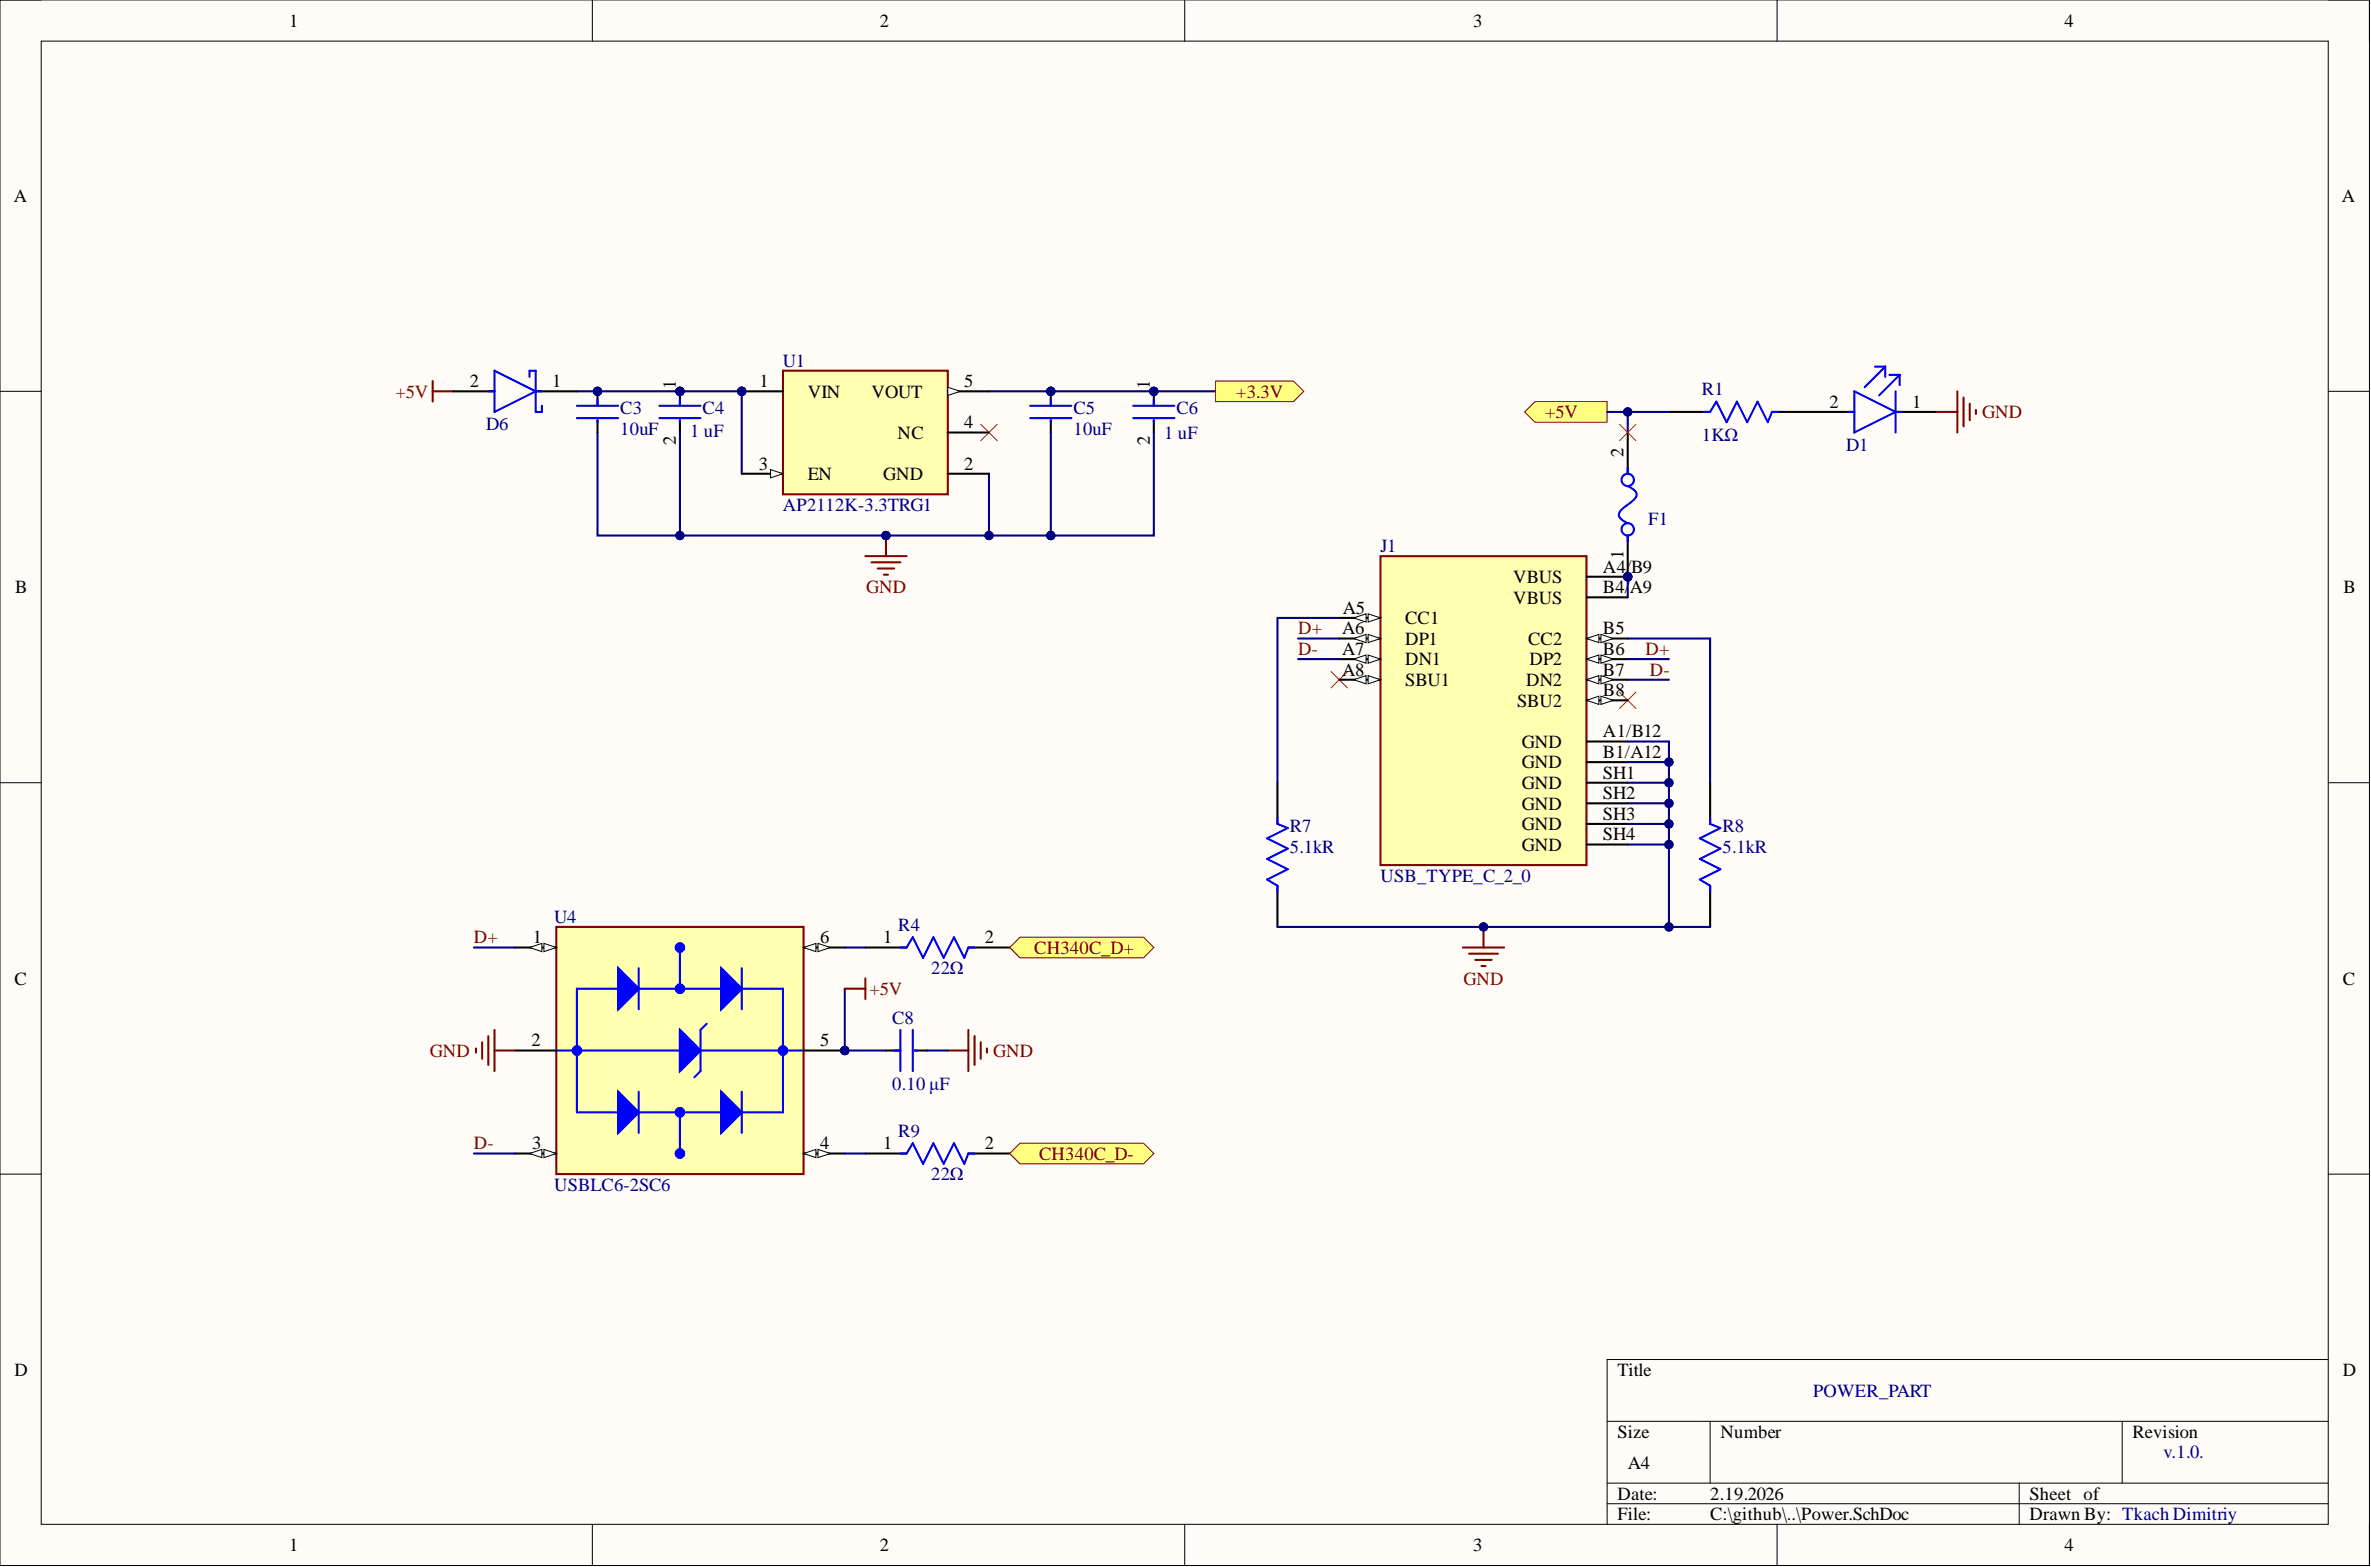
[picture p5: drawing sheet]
<svg xmlns="http://www.w3.org/2000/svg" width="292mm" height="193mm" viewBox="0 0 292 193" stroke-linecap="round" stroke-linejoin="round" font-family="sans-serif">
<defs><g id="words">
<g font-size="2.3">
<text x="35.6" y="3.3">1</text>
<text x="108.4" y="3.3">2</text>
<text x="181.5" y="3.3">3</text>
<text x="254.3" y="3.3">4</text>
<text x="1.7" y="24.9">A</text>
<text x="288.5" y="24.9">A</text>
<text x="57.9" y="47.7">2</text>
<text x="68" y="47.7">1</text>
<text x="83.3" y="47.9" transform="rotate(-90 83.3 47.9)">1</text>
<text x="93.6" y="47.7">1</text>
<text x="118.8" y="47.7">5</text>
<text x="141.6" y="47.9" transform="rotate(-90 141.6 47.9)">1</text>
<text x="99.5" y="49">VIN</text>
<text x="107.4" y="49">VOUT</text>
<text x="118.8" y="52.8">4</text>
<text x="225.4" y="50.2">2</text>
<text x="235.6" y="50.2">1</text>
<text x="83.3" y="54.8" transform="rotate(-90 83.3 54.8)">2</text>
<text x="93.5" y="57.8">3</text>
<text x="99.5" y="59.1">EN</text>
<text x="108.8" y="59.1">GND</text>
<text x="110.6" y="54">NC</text>
<text x="118.8" y="57.8">2</text>
<text x="141.6" y="54.8" transform="rotate(-90 141.6 54.8)">2</text>
<text x="200" y="56.3" transform="rotate(-90 200 56.3)">2</text>
<text x="186.4" y="71.8">VBUS</text>
<text x="197.5" y="70.5">A4/</text>
<text x="200" y="68.8" transform="rotate(-90 200 68.8)">1</text>
<text x="200.9" y="70.5">B9</text>
<text x="1.9" y="73.1">B</text>
<text x="165.4" y="75.6">A5</text>
<text x="173.1" y="76.9">CC1</text>
<text x="186.4" y="74.3">VBUS</text>
<text x="197.5" y="73.1">B4/</text>
<text x="200.8" y="73.1">A9</text>
<text x="288.7" y="73.1">B</text>
<text x="165.3" y="78.1">A6</text>
<text x="165.3" y="80.7">A7</text>
<text x="165.3" y="83.2">A8</text>
<text x="173.1" y="79.4">DP1</text>
<text x="173.1" y="81.9">DN1</text>
<text x="188.3" y="79.4">CC2</text>
<text x="188.4" y="81.9">DP2</text>
<text x="197.5" y="78.1">B5</text>
<text x="197.5" y="80.7">B6</text>
<text x="197.5" y="83.2">B7</text>
<text x="173.1" y="84.5">SBU1</text>
<text x="186.9" y="87">SBU2</text>
<text x="188" y="84.5">DN2</text>
<text x="197.5" y="85.7">B8</text>
<text x="187.5" y="92.1">GND</text>
<text x="187.5" y="94.6">GND</text>
<text x="197.5" y="90.8">A1/B12</text>
<text x="197.5" y="93.3">B1/A12</text>
<text x="197.5" y="95.9">SH1</text>
<text x="187.5" y="97.2">GND</text>
<text x="187.5" y="99.7">GND</text>
<text x="197.5" y="98.4">SH2</text>
<text x="197.5" y="101">SH3</text>
<text x="187.5" y="102.2">GND</text>
<text x="187.5" y="104.8">GND</text>
<text x="197.5" y="103.5">SH4</text>
<text x="65.7" y="116.2">1</text>
<text x="101" y="116.2">6</text>
<text x="108.8" y="116.2">1</text>
<text x="121.3" y="116.2">2</text>
<text x="1.8" y="121.3">C</text>
<text x="288.6" y="121.3">C</text>
<text x="65.5" y="128.9">2</text>
<text x="101" y="128.9">5</text>
<text x="65.6" y="141.5">3</text>
<text x="101" y="141.5">4</text>
<text x="108.8" y="141.5">1</text>
<text x="121.3" y="141.5">2</text>
<text x="1.8" y="169.4">D</text>
<text x="199.3" y="169.4">Title</text>
<text x="288.6" y="169.4">D</text>
<text x="199.3" y="177.1">Size</text>
<text x="212" y="177.1">Number</text>
<text x="262.7" y="177.1">Revision</text>
<text x="199.3" y="184.7">Date:</text>
<text x="200.5" y="180.9">A4</text>
<text x="210.7" y="184.7">2.19.2026</text>
<text x="250" y="184.7">Sheet of</text>
<text x="35.6" y="191">1</text>
<text x="108.4" y="191">2</text>
<text x="181.5" y="191">3</text>
<text x="199.3" y="187.2">File:</text>
<text x="210.7" y="187.2">C:\github\..\Power.SchDoc</text>
<text x="250" y="187.2">Drawn By: Tkach Dimitriy</text>
<text x="254.3" y="191">4</text>
</g>
<g font-size="2.3" fill="#000080">
<text x="96.5" y="45.1">U1</text>
<text x="59.9" y="53">D6</text>
<text x="76.4" y="53.5">10uF</text>
<text x="76.4" y="51">C3</text>
<text x="85" y="53.8">1 uF</text>
<text x="86.6" y="51">C4</text>
<text x="132.2" y="53.5">10uF</text>
<text x="132.2" y="51">C5</text>
<text x="144.9" y="51">C6</text>
<text x="209.7" y="48.7">R1</text>
<text x="143.4" y="54">1 uF</text>
<text x="209.7" y="54.3">1KΩ</text>
<text x="227.4" y="55.5">D1</text>
<text x="96.5" y="62.9">AP2112K-3.3TRG1</text>
<text x="203.1" y="64.7">F1</text>
<text x="170.1" y="68">J1</text>
<text x="158.9" y="105">5.1kR</text>
<text x="158.9" y="102.5">R7</text>
<text x="212.2" y="105">5.1kR</text>
<text x="212.2" y="102.5">R8</text>
<text x="68.3" y="113.6">U4</text>
<text x="170.1" y="108.6">USB_TYPE_C_2_0</text>
<text x="110.7" y="114.7">R4</text>
<text x="114.7" y="120">22Ω</text>
<text x="109.9" y="126.1">C8</text>
<text x="109.9" y="134.2">0.10 μF</text>
<text x="110.7" y="140">R9</text>
<text x="68.3" y="146.6">USBLC6-2SC6</text>
<text x="114.7" y="145.3">22Ω</text>
<text x="223.4" y="172">POWER_PART</text>
<text x="266.5" y="179.6">v.1.0.</text>
</g>
<g font-size="2.3" fill="#800000">
<text x="48.7" y="49">+5V</text>
<text x="152.3" y="49">+3.3V</text>
<text x="190.4" y="51.5">+5V</text>
<text x="244.2" y="51.5">GND</text>
<text x="106.7" y="73.1">GND</text>
<text x="159.9" y="78.1">D+</text>
<text x="159.9" y="80.7">D-</text>
<text x="202.7" y="80.7">D+</text>
<text x="203.2" y="83.2">D-</text>
<text x="58.4" y="116.2">D+</text>
<text x="127.4" y="117.4">CH340C_D+</text>
<text x="107.1" y="122.5">+5V</text>
<text x="180.3" y="121.3">GND</text>
<text x="53" y="130.1">GND</text>
<text x="122.3" y="130.1">GND</text>
<text x="58.4" y="141.5">D-</text>
<text x="128" y="142.8">CH340C_D-</text>
</g>
</g></defs>
<path d="M0 0h291.9v192.8h-291.9z" fill-rule="evenodd" fill="#fffcf8"/>
<path d="M0 0h291.9v192.8h-291.9z" fill="none" stroke="#000" stroke-width=".12"/>
<path d="M5.1 5.1h281.7v182.6h-281.7z" fill-rule="evenodd" fill="#fffcf8"/>
<g fill="none" stroke="#000" stroke-width=".12">
<path d="M0 0h5.1M73 0v5.1M146 0v5.1M218.9 0v5.1M286.8 0h5.1v5.1M5.1 5.1h281.7v182.6h-281.7zM0 48.2h5.1M286.8 48.2h5.1M0 96.4h5.1M286.8 96.4h5.1M0 144.6h5.1M286.8 144.6h5.1"/>
<path d="M198 175h88.8M210.7 175v7.6M261.4 175v7.6M286.8 167.4h-88.8v20.3M73 187.7v5.1M146 187.7v5.1M198 182.6h88.8M198 185.2h88.8M218.9 187.7v5.1M248.8 182.6v5.1M291.9 187.7v5.1"/>
</g>
<path d="M106.6 68.5h5.1M107.4 69.2h3.5M108.1 70h2.1M108.9 70.8h.5M109.1 65.9v2.6" fill="none" stroke="#800000" stroke-width=".25"/>
<circle cx="109.1" cy="65.9" r=".51" fill="#000080"/>
<circle cx="109.1" cy="65.9" r=".51" fill="none" stroke="#000080" stroke-width=".12"/>
<path d="M180.2 116.7h5.1M181 117.4h3.5M181.7 118.2h2.1M182.5 119h.5M182.8 114.1v2.6" fill="none" stroke="#800000" stroke-width=".25"/>
<circle cx="182.8" cy="114.1" r=".51" fill="#000080"/>
<circle cx="182.8" cy="114.1" r=".51" fill="none" stroke="#000080" stroke-width=".12"/>
<path d="M164 82.7l2 2M166 82.7l-2 2M199.5 85.2l2 2.1M201.5 85.2l-2 2.1" fill="none" stroke="#f00" stroke-width=".12"/>
<path d="M73.6 53.3v12.6h35.5" fill="none" stroke="#000080" stroke-width=".25"/>
<circle cx="83.8" cy="65.9" r=".51" fill="#000080"/>
<circle cx="83.8" cy="65.9" r=".51" fill="none" stroke="#000080" stroke-width=".12"/>
<circle cx="109.1" cy="65.9" r=".51" fill="#000080"/>
<circle cx="109.1" cy="65.9" r=".51" fill="none" stroke="#000080" stroke-width=".12"/>
<path d="M109.1 65.9h20.4" fill="none" stroke="#000080" stroke-width=".25"/>
<circle cx="109.1" cy="65.9" r=".51" fill="#000080"/>
<circle cx="109.1" cy="65.9" r=".51" fill="none" stroke="#000080" stroke-width=".12"/>
<circle cx="121.8" cy="65.9" r=".51" fill="#000080"/>
<circle cx="121.8" cy="65.9" r=".51" fill="none" stroke="#000080" stroke-width=".12"/>
<circle cx="129.5" cy="65.9" r=".51" fill="#000080"/>
<circle cx="129.5" cy="65.9" r=".51" fill="none" stroke="#000080" stroke-width=".12"/>
<circle cx="73.6" cy="48.2" r=".51" fill="#000080"/>
<circle cx="73.6" cy="48.2" r=".51" fill="none" stroke="#000080" stroke-width=".12"/>
<path d="M73.6 48.2v1.8" fill="none" stroke="#000" stroke-width=".25"/>
<circle cx="73.6" cy="48.2" r=".51" fill="#000080"/>
<circle cx="73.6" cy="48.2" r=".51" fill="none" stroke="#000080" stroke-width=".12"/>
<path d="M73.6 51.7v1.6" fill="none" stroke="#000" stroke-width=".25"/>
<path d="M71.1 50h5.1M71.1 51.5h5.1M73.6 49.2v.8M73.6 51.7v.3" fill="none" stroke="#00f" stroke-width=".25"/>
<circle cx="129.5" cy="48.2" r=".51" fill="#000080"/>
<circle cx="129.5" cy="48.2" r=".51" fill="none" stroke="#000080" stroke-width=".12"/>
<path d="M129.5 48.2v1.8" fill="none" stroke="#000" stroke-width=".25"/>
<circle cx="129.5" cy="48.2" r=".51" fill="#000080"/>
<circle cx="129.5" cy="48.2" r=".51" fill="none" stroke="#000080" stroke-width=".12"/>
<path d="M129.5 51.7v1.6" fill="none" stroke="#000" stroke-width=".25"/>
<path d="M126.9 50h5.1M126.9 51.5h5.1M129.5 49.2v.8M129.5 51.7v.3" fill="none" stroke="#00f" stroke-width=".25"/>
<circle cx="200.5" cy="71" r=".51" fill="#000080"/>
<circle cx="200.5" cy="71" r=".51" fill="none" stroke="#000080" stroke-width=".12"/>
<path d="M170.1 68.5h25.4v38h-25.4z" fill-rule="evenodd" fill="#ffffb0"/>
<path d="M170.1 68.5h25.4v38h-25.4z" fill="none" stroke="#800000" stroke-width=".25"/>
<path d="M165 76.1h5.1" fill="none" stroke="#000" stroke-width=".25"/>
<path d="M168.5 75.6l1.6 .5-1.6 .5z" fill="#f8fcff"/>
<path d="M168.5 75.6l1.6 .5-1.6 .5z" fill="none" stroke="#000" stroke-width=".12"/>
<path d="M166.8 76.1l1.5-.5v1z" fill="#f8fcff"/>
<path d="M166.8 76.1l1.5-.5v1z" fill="none" stroke="#000" stroke-width=".12"/>
<path d="M165 78.6h5.1" fill="none" stroke="#000" stroke-width=".25"/>
<path d="M168.5 78.1l1.6 .5-1.6 .5z" fill="#f8fcff"/>
<path d="M168.5 78.1l1.6 .5-1.6 .5z" fill="none" stroke="#000" stroke-width=".12"/>
<path d="M166.8 78.6l1.5-.5v1z" fill="#f8fcff"/>
<path d="M166.8 78.6l1.5-.5v1z" fill="none" stroke="#000" stroke-width=".12"/>
<path d="M165 81.2h5.1" fill="none" stroke="#000" stroke-width=".25"/>
<path d="M168.5 80.7l1.6 .5-1.6 .5z" fill="#f8fcff"/>
<path d="M168.5 80.7l1.6 .5-1.6 .5z" fill="none" stroke="#000" stroke-width=".12"/>
<path d="M166.8 81.2l1.5-.5v1z" fill="#f8fcff"/>
<path d="M166.8 81.2l1.5-.5v1z" fill="none" stroke="#000" stroke-width=".12"/>
<path d="M165 83.7h5.1" fill="none" stroke="#000" stroke-width=".25"/>
<path d="M168.5 83.2l1.6 .5-1.6 .5z" fill="#f8fcff"/>
<path d="M168.5 83.2l1.6 .5-1.6 .5z" fill="none" stroke="#000" stroke-width=".12"/>
<path d="M166.8 83.7l1.5-.5v1z" fill="#f8fcff"/>
<path d="M166.8 83.7l1.5-.5v1z" fill="none" stroke="#000" stroke-width=".12"/>
<path d="M195.5 71h5" fill="none" stroke="#000" stroke-width=".25"/>
<circle cx="200.5" cy="71" r=".51" fill="#000080"/>
<circle cx="200.5" cy="71" r=".51" fill="none" stroke="#000080" stroke-width=".12"/>
<path d="M195.5 73.6h5M195.5 78.6h5" fill="none" stroke="#000" stroke-width=".25"/>
<path d="M195.5 78.6l1.5-.5v1z" fill="#f8fcff"/>
<path d="M195.5 78.6l1.5-.5v1z" fill="none" stroke="#000" stroke-width=".12"/>
<path d="M197.2 78.1l1.6 .5-1.6 .5z" fill="#f8fcff"/>
<path d="M197.2 78.1l1.6 .5-1.6 .5z" fill="none" stroke="#000" stroke-width=".12"/>
<path d="M195.5 81.2h5" fill="none" stroke="#000" stroke-width=".25"/>
<path d="M195.5 81.2l1.5-.5v1z" fill="#f8fcff"/>
<path d="M195.5 81.2l1.5-.5v1z" fill="none" stroke="#000" stroke-width=".12"/>
<path d="M197.2 80.7l1.6 .5-1.6 .5z" fill="#f8fcff"/>
<path d="M197.2 80.7l1.6 .5-1.6 .5z" fill="none" stroke="#000" stroke-width=".12"/>
<path d="M195.5 83.7h5" fill="none" stroke="#000" stroke-width=".25"/>
<path d="M195.5 83.7l1.5-.5v1z" fill="#f8fcff"/>
<path d="M195.5 83.7l1.5-.5v1z" fill="none" stroke="#000" stroke-width=".12"/>
<path d="M197.2 83.2l1.6 .5-1.6 .5z" fill="#f8fcff"/>
<path d="M197.2 83.2l1.6 .5-1.6 .5z" fill="none" stroke="#000" stroke-width=".12"/>
<path d="M195.5 86.2h5" fill="none" stroke="#000" stroke-width=".25"/>
<path d="M195.5 86.2l1.5-.5v1z" fill="#f8fcff"/>
<path d="M195.5 86.2l1.5-.5v1z" fill="none" stroke="#000" stroke-width=".12"/>
<path d="M197.2 85.7l1.6 .5-1.6 .5z" fill="#f8fcff"/>
<path d="M197.2 85.7l1.6 .5-1.6 .5z" fill="none" stroke="#000" stroke-width=".12"/>
<g fill="none" stroke="#000" stroke-width=".25">
<path d="M205.6 50.7h5.1M218.3 50.7h10.2M233.5 50.7h5.1M157.4 96.4v5.1M195.5 91.3h5M195.5 93.9h5M195.5 96.4h5M195.5 98.9h5M210.7 96.4v5.1M157.4 109.1v5M195.5 101.5h5M195.5 104h5"/>
<path d="M210.7 109.1v5"/>
</g>
<g fill="none" stroke="#00f" stroke-width=".25">
<path d="M209.9 50.7h.8l.7-1.2 1.3 2.5 1.3-2.5 1.3 2.5 1.2-2.5 1.3 2.5 .5-1.3h.8M227.7 50.7h.8M228.5 48.2l5 2.5-5 2.6zM231 45.1h1.3M232.3 45.1l-2.6 2.6M232.3 45.1v1.3M232.8 46.2h1.2M233.5 48.2v5.1M233.5 50.7h.8M234 46.2l-2.5 2.5M234 46.2v1.2M157.4 100.7v.8l1.2 .5-2.5 1.2 2.5 1.3-2.5 1.3 2.5 1.2-2.5 1.3 1.3 .8v.7"/>
<path d="M210.7 100.7v.8l1.3 .5-2.6 1.2 2.6 1.3-2.6 1.3 2.6 1.2-2.6 1.3 1.3 .8v.7"/>
</g>
<path d="M238.6 50.7h2.5M241.1 48.2v5.1M241.9 49v3.5M242.7 49.7v2M243.4 50.5v.5" fill="none" stroke="#800000" stroke-width=".25"/>
<circle cx="104.1" cy="129.4" r=".51" fill="#000080"/>
<circle cx="104.1" cy="129.4" r=".51" fill="none" stroke="#000080" stroke-width=".12"/>
<path d="M68.5 114.1h30.5v30.5h-30.5z" fill-rule="evenodd" fill="#ffffb0"/>
<path d="M68.5 114.1h30.5v30.5h-30.5z" fill="none" stroke="#800000" stroke-width=".25"/>
<g fill="none" stroke="#00f" stroke-width=".25">
<path d="M76.2 119.2l2.5 2.6-2.5 2.5zM78.7 119.2v5.1M83.8 116.7v5.1M88.8 119.2l2.6 2.6-2.6 2.5zM91.4 119.2v5.1M68.5 129.4h15.3M76.2 121.8h-5.1v15.2h5.1M76.2 134.4l2.5 2.6-2.5 2.5zM78.7 121.8h10.1M78.7 134.4v5.1M78.7 137h10.1M83.8 126.8l2.5 2.6-2.5 2.5z"/>
<path d="M83.8 137v5.1M86.3 129.4h12.7M87.1 126.1l-.8 .7v5.1l-.8 .8M88.8 134.4l2.6 2.6-2.6 2.5zM91.4 121.8h5.1v15.2h-5.1M91.4 134.4v5.1"/>
</g>
<path d="M76.2 119.2l2.5 2.6-2.5 2.5z" fill="#00f"/>
<path d="M76.2 119.2l2.5 2.6-2.5 2.5z" fill="none" stroke="#00f" stroke-width=".25"/>
<path d="M88.8 119.2l2.6 2.6-2.6 2.5z" fill="#00f"/>
<path d="M88.8 119.2l2.6 2.6-2.6 2.5z" fill="none" stroke="#00f" stroke-width=".25"/>
<path d="M76.2 134.4l2.5 2.6-2.5 2.5z" fill="#00f"/>
<path d="M76.2 134.4l2.5 2.6-2.5 2.5z" fill="none" stroke="#00f" stroke-width=".25"/>
<path d="M88.8 134.4l2.6 2.6-2.6 2.5z" fill="#00f"/>
<path d="M88.8 134.4l2.6 2.6-2.6 2.5z" fill="none" stroke="#00f" stroke-width=".25"/>
<path d="M83.8 126.8l2.5 2.6-2.5 2.5z" fill="#00f"/>
<path d="M83.8 126.8l2.5 2.6-2.5 2.5z" fill="none" stroke="#00f" stroke-width=".25"/>
<g fill="none" stroke="#00f" stroke-width=".76">
<circle cx="83.8" cy="116.7" r=".25"/>
<circle cx="71.1" cy="129.4" r=".25"/>
<circle cx="83.8" cy="137" r=".25"/>
<circle cx="83.8" cy="121.8" r=".25"/>
<circle cx="96.5" cy="129.4" r=".25"/>
<circle cx="83.8" cy="142.1" r=".25"/>
</g>
<path d="M63.5 116.7h5" fill="none" stroke="#000" stroke-width=".25"/>
<path d="M67 116.2l1.5 .5-1.5 .5z" fill="#f8fcff"/>
<path d="M67 116.2l1.5 .5-1.5 .5z" fill="none" stroke="#000" stroke-width=".12"/>
<path d="M65.2 116.7l1.6-.5v1z" fill="#f8fcff"/>
<path d="M65.2 116.7l1.6-.5v1z" fill="none" stroke="#000" stroke-width=".12"/>
<path d="M63.5 129.4h5M63.5 142.1h5" fill="none" stroke="#000" stroke-width=".25"/>
<path d="M67 141.5l1.5 .6-1.5 .5z" fill="#f8fcff"/>
<path d="M67 141.5l1.5 .6-1.5 .5z" fill="none" stroke="#000" stroke-width=".12"/>
<path d="M65.2 142.1l1.6-.6v1.1z" fill="#f8fcff"/>
<path d="M65.2 142.1l1.6-.6v1.1z" fill="none" stroke="#000" stroke-width=".12"/>
<path d="M99 116.7h5.1" fill="none" stroke="#000" stroke-width=".25"/>
<path d="M99 116.7l1.5-.5v1z" fill="#f8fcff"/>
<path d="M99 116.7l1.5-.5v1z" fill="none" stroke="#000" stroke-width=".12"/>
<path d="M100.8 116.2l1.5 .5-1.5 .5z" fill="#f8fcff"/>
<path d="M100.8 116.2l1.5 .5-1.5 .5z" fill="none" stroke="#000" stroke-width=".12"/>
<path d="M99 129.4h5.1" fill="none" stroke="#000" stroke-width=".25"/>
<circle cx="104.1" cy="129.4" r=".51" fill="#000080"/>
<circle cx="104.1" cy="129.4" r=".51" fill="none" stroke="#000080" stroke-width=".12"/>
<path d="M99 142.1h5.1" fill="none" stroke="#000" stroke-width=".25"/>
<path d="M99 142.1l1.5-.6v1.1z" fill="#f8fcff"/>
<path d="M99 142.1l1.5-.6v1.1z" fill="none" stroke="#000" stroke-width=".12"/>
<path d="M100.8 141.5l1.5 .6-1.5 .5z" fill="#f8fcff"/>
<path d="M100.8 141.5l1.5 .6-1.5 .5z" fill="none" stroke="#000" stroke-width=".12"/>
<path d="M58.6 129.1v.5M59.4 128.4v2M60.2 127.6v3.5M60.9 126.8v5.1M60.9 129.4h2.6M116.8 129.4h2.5M119.3 126.8v5.1M120.1 127.6v3.5M120.8 128.4v2M121.6 129.1v.5" fill="none" stroke="#800000" stroke-width=".25"/>
<path d="M106.6 116.7h5.1M119.3 116.7h5.1M109.1 129.4h1.8M112.7 129.4h1.5M106.6 142.1h5.1M119.3 142.1h5.1" fill="none" stroke="#000" stroke-width=".25"/>
<path d="M110.9 116.7h.8l.7-1.3 1.3 2.6 1.3-2.6 1.3 2.6 1.2-2.6 1.3 2.6 .5-1.3h.8M110.2 129.4h.7M110.9 126.8v5.1M112.4 126.8v5.1M112.7 129.4h.3M110.9 142.1h.8l.7-1.3 1.3 2.5 1.3-2.5 1.3 2.5 1.2-2.5 1.3 2.5 .5-1.2h.8" fill="none" stroke="#00f" stroke-width=".25"/>
<path d="M200.5 78.6h10.2v17.8" fill="none" stroke="#000080" stroke-width=".25"/>
<circle cx="83.8" cy="48.2" r=".51" fill="#000080"/>
<circle cx="83.8" cy="48.2" r=".51" fill="none" stroke="#000080" stroke-width=".12"/>
<path d="M83.8 48.2v1.8" fill="none" stroke="#000" stroke-width=".25"/>
<circle cx="83.8" cy="48.2" r=".51" fill="#000080"/>
<circle cx="83.8" cy="48.2" r=".51" fill="none" stroke="#000080" stroke-width=".12"/>
<path d="M83.8 51.7v1.6" fill="none" stroke="#000" stroke-width=".25"/>
<path d="M81.2 50h5.1M81.2 51.5h5.1M83.8 49.2v.8M83.8 51.7v.3" fill="none" stroke="#00f" stroke-width=".25"/>
<circle cx="142.1" cy="48.2" r=".51" fill="#000080"/>
<circle cx="142.1" cy="48.2" r=".51" fill="none" stroke="#000080" stroke-width=".12"/>
<path d="M142.1 48.2v1.8" fill="none" stroke="#000" stroke-width=".25"/>
<circle cx="142.1" cy="48.2" r=".51" fill="#000080"/>
<circle cx="142.1" cy="48.2" r=".51" fill="none" stroke="#000080" stroke-width=".12"/>
<path d="M142.1 51.7v1.6" fill="none" stroke="#000" stroke-width=".25"/>
<path d="M139.6 50h5.1M139.6 51.5h5.1M142.1 49.2v.8M142.1 51.7v.3" fill="none" stroke="#00f" stroke-width=".25"/>
<path d="M129.5 48.2h20.3" fill="none" stroke="#000080" stroke-width=".25"/>
<circle cx="142.1" cy="48.2" r=".51" fill="#000080"/>
<circle cx="142.1" cy="48.2" r=".51" fill="none" stroke="#000080" stroke-width=".12"/>
<circle cx="129.5" cy="48.2" r=".51" fill="#000080"/>
<circle cx="129.5" cy="48.2" r=".51" fill="none" stroke="#000080" stroke-width=".12"/>
<path d="M83.8 53.3v12.6" fill="none" stroke="#000080" stroke-width=".25"/>
<circle cx="83.8" cy="65.9" r=".51" fill="#000080"/>
<circle cx="83.8" cy="65.9" r=".51" fill="none" stroke="#000080" stroke-width=".12"/>
<path d="M83.8 48.2h7.6" fill="none" stroke="#000080" stroke-width=".25"/>
<circle cx="91.4" cy="48.2" r=".51" fill="#000080"/>
<circle cx="91.4" cy="48.2" r=".51" fill="none" stroke="#000080" stroke-width=".12"/>
<circle cx="83.8" cy="48.2" r=".51" fill="#000080"/>
<circle cx="83.8" cy="48.2" r=".51" fill="none" stroke="#000080" stroke-width=".12"/>
<path d="M91.4 48.2v10.1" fill="none" stroke="#000080" stroke-width=".25"/>
<circle cx="91.4" cy="48.2" r=".51" fill="#000080"/>
<circle cx="91.4" cy="48.2" r=".51" fill="none" stroke="#000080" stroke-width=".12"/>
<path d="M121.8 58.3v7.6" fill="none" stroke="#000080" stroke-width=".25"/>
<circle cx="121.8" cy="65.9" r=".51" fill="#000080"/>
<circle cx="121.8" cy="65.9" r=".51" fill="none" stroke="#000080" stroke-width=".12"/>
<path d="M121.8 48.2h7.7" fill="none" stroke="#000080" stroke-width=".25"/>
<circle cx="129.5" cy="48.2" r=".51" fill="#000080"/>
<circle cx="129.5" cy="48.2" r=".51" fill="none" stroke="#000080" stroke-width=".12"/>
<path d="M120.8 52.2l2.1 2.1M122.9 52.2l-2.1 2.1" fill="none" stroke="#f00" stroke-width=".12"/>
<path d="M200.5 96.4h5.1" fill="none" stroke="#000080" stroke-width=".25"/>
<circle cx="205.6" cy="96.4" r=".51" fill="#000080"/>
<circle cx="205.6" cy="96.4" r=".51" fill="none" stroke="#000080" stroke-width=".12"/>
<path d="M200.5 98.9h5.1" fill="none" stroke="#000080" stroke-width=".25"/>
<circle cx="205.6" cy="98.9" r=".51" fill="#000080"/>
<circle cx="205.6" cy="98.9" r=".51" fill="none" stroke="#000080" stroke-width=".12"/>
<path d="M200.5 101.5h5.1" fill="none" stroke="#000080" stroke-width=".25"/>
<circle cx="205.6" cy="101.5" r=".51" fill="#000080"/>
<circle cx="205.6" cy="101.5" r=".51" fill="none" stroke="#000080" stroke-width=".12"/>
<path d="M200.5 104h5.1" fill="none" stroke="#000080" stroke-width=".25"/>
<circle cx="205.6" cy="104" r=".51" fill="#000080"/>
<circle cx="205.6" cy="104" r=".51" fill="none" stroke="#000080" stroke-width=".12"/>
<path d="M200.5 93.9h5.1" fill="none" stroke="#000080" stroke-width=".25"/>
<circle cx="205.6" cy="93.9" r=".51" fill="#000080"/>
<circle cx="205.6" cy="93.9" r=".51" fill="none" stroke="#000080" stroke-width=".12"/>
<path d="M200.5 91.3h5.1v22.8" fill="none" stroke="#000080" stroke-width=".25"/>
<circle cx="205.6" cy="114.1" r=".51" fill="#000080"/>
<circle cx="205.6" cy="114.1" r=".51" fill="none" stroke="#000080" stroke-width=".12"/>
<circle cx="205.6" cy="104" r=".51" fill="#000080"/>
<circle cx="205.6" cy="104" r=".51" fill="none" stroke="#000080" stroke-width=".12"/>
<circle cx="205.6" cy="101.5" r=".51" fill="#000080"/>
<circle cx="205.6" cy="101.5" r=".51" fill="none" stroke="#000080" stroke-width=".12"/>
<circle cx="205.6" cy="98.9" r=".51" fill="#000080"/>
<circle cx="205.6" cy="98.9" r=".51" fill="none" stroke="#000080" stroke-width=".12"/>
<circle cx="205.6" cy="96.4" r=".51" fill="#000080"/>
<circle cx="205.6" cy="96.4" r=".51" fill="none" stroke="#000080" stroke-width=".12"/>
<circle cx="205.6" cy="93.9" r=".51" fill="#000080"/>
<circle cx="205.6" cy="93.9" r=".51" fill="none" stroke="#000080" stroke-width=".12"/>
<path d="M129.5 53.3v12.6" fill="none" stroke="#000080" stroke-width=".25"/>
<circle cx="129.5" cy="65.9" r=".51" fill="#000080"/>
<circle cx="129.5" cy="65.9" r=".51" fill="none" stroke="#000080" stroke-width=".12"/>
<path d="M142.1 53.3v12.6h-12.6" fill="none" stroke="#000080" stroke-width=".25"/>
<circle cx="129.5" cy="65.9" r=".51" fill="#000080"/>
<circle cx="129.5" cy="65.9" r=".51" fill="none" stroke="#000080" stroke-width=".12"/>
<circle cx="200.5" cy="71" r=".51" fill="#000080"/>
<circle cx="200.5" cy="71" r=".51" fill="none" stroke="#000080" stroke-width=".12"/>
<path d="M200.5 65.9v5.1" fill="none" stroke="#000" stroke-width=".25"/>
<circle cx="200.5" cy="71" r=".51" fill="#000080"/>
<circle cx="200.5" cy="71" r=".51" fill="none" stroke="#000080" stroke-width=".12"/>
<path d="M200.5 53.3v5" fill="none" stroke="#000" stroke-width=".25"/>
<g fill="none" stroke="#00f" stroke-width=".25">
<path d="M200.5 59.9l.6 .3a.79 .79 0 0 1 .5 .7 .79 .79 0 0 1-.4 .7l-.7 .5a1.8 1.8 0 0 0-1 1.4l.2 .5 .8 .4M200.5 57.6v.7M200.5 65.9v.8"/>
<circle cx="200.5" cy="59.1" r=".76"/>
<circle cx="200.5" cy="65.2" r=".76"/>
</g>
<path d="M165 76.1h-7.6v20.3M157.4 114.1h53.3" fill="none" stroke="#000080" stroke-width=".25"/>
<circle cx="182.8" cy="114.1" r=".51" fill="#000080"/>
<circle cx="182.8" cy="114.1" r=".51" fill="none" stroke="#000080" stroke-width=".12"/>
<circle cx="205.6" cy="114.1" r=".51" fill="#000080"/>
<circle cx="205.6" cy="114.1" r=".51" fill="none" stroke="#000080" stroke-width=".12"/>
<path d="M104.1 116.7h2.5M104.1 129.4h5" fill="none" stroke="#000080" stroke-width=".25"/>
<circle cx="104.1" cy="129.4" r=".51" fill="#000080"/>
<circle cx="104.1" cy="129.4" r=".51" fill="none" stroke="#000080" stroke-width=".12"/>
<path d="M104.1 121.8v7.6M114.2 129.4h2.6" fill="none" stroke="#000080" stroke-width=".25"/>
<circle cx="104.1" cy="129.4" r=".51" fill="#000080"/>
<circle cx="104.1" cy="129.4" r=".51" fill="none" stroke="#000080" stroke-width=".12"/>
<path d="M104.1 142.1h2.5" fill="none" stroke="#000080" stroke-width=".25"/>
<path d="M124.4 116.7l1.2-1.3h15.3l1.2 1.3-1.2 1.3h-15.3z" fill-rule="evenodd" fill="#ffff80"/>
<path d="M124.4 116.7l1.2-1.3h15.3l1.2 1.3-1.2 1.3h-15.3z" fill="none" stroke="#800000" stroke-width=".12"/>
<path d="M124.4 142.1l1.2-1.3h15.3l1.2 1.3-1.2 1.2h-15.3z" fill-rule="evenodd" fill="#ffff80"/>
<path d="M124.4 142.1l1.2-1.3h15.3l1.2 1.3-1.2 1.2h-15.3z" fill="none" stroke="#800000" stroke-width=".12"/>
<path d="M159.9 78.6h5.1M200.5 71v2.6M159.9 81.2h5.1M200.5 81.2h5.1M200.5 83.7h5.1M58.4 116.7h5.1M58.4 142.1h5.1" fill="none" stroke="#000080" stroke-width=".25"/>
<path d="M53.3 46.9v2.6M53.3 48.2h2.5M104.1 121.8h2.5M106.6 120.5v2.5" fill="none" stroke="#800000" stroke-width=".25"/>
<circle cx="200.5" cy="71" r=".51" fill="#000080"/>
<circle cx="200.5" cy="71" r=".51" fill="none" stroke="#000080" stroke-width=".12"/>
<path d="M187.8 50.7l1.3-1.2h8.9v2.5h-8.9z" fill-rule="evenodd" fill="#ffff80"/>
<path d="M187.8 50.7l1.3-1.2h8.9v2.5h-8.9z" fill="none" stroke="#800000" stroke-width=".12"/>
<path d="M198 50.7h7.6" fill="none" stroke="#000080" stroke-width=".25"/>
<circle cx="200.5" cy="50.7" r=".51" fill="#000080"/>
<circle cx="200.5" cy="50.7" r=".51" fill="none" stroke="#000080" stroke-width=".12"/>
<path d="M200.5 50.7v2.6" fill="none" stroke="#000080" stroke-width=".25"/>
<circle cx="200.5" cy="50.7" r=".51" fill="#000080"/>
<circle cx="200.5" cy="50.7" r=".51" fill="none" stroke="#000080" stroke-width=".12"/>
<path d="M149.8 46.9h9.6l1.2 1.3-1.2 1.3h-9.6z" fill-rule="evenodd" fill="#ffff80"/>
<path d="M149.8 46.9h9.6l1.2 1.3-1.2 1.3h-9.6z" fill="none" stroke="#800000" stroke-width=".12"/>
<path d="M199.5 52.2l2 2.1M201.5 52.2l-2 2.1" fill="none" stroke="#f00" stroke-width=".12"/>
<path d="M71.1 48.2h12.7" fill="none" stroke="#000080" stroke-width=".25"/>
<circle cx="83.8" cy="48.2" r=".51" fill="#000080"/>
<circle cx="83.8" cy="48.2" r=".51" fill="none" stroke="#000080" stroke-width=".12"/>
<circle cx="73.6" cy="48.2" r=".51" fill="#000080"/>
<circle cx="73.6" cy="48.2" r=".51" fill="none" stroke="#000080" stroke-width=".12"/>
<path d="M55.8 48.2h5.1M66 48.2h5.1" fill="none" stroke="#000" stroke-width=".25"/>
<path d="M60.2 48.2h.7M60.9 45.7l5.1 2.5-5.1 2.5zM65.2 46.4v-.7h.8v5h.8v-.7M66 48.2h.8" fill="none" stroke="#00f" stroke-width=".25"/>
<circle cx="91.4" cy="48.2" r=".51" fill="#000080"/>
<circle cx="91.4" cy="48.2" r=".51" fill="none" stroke="#000080" stroke-width=".12"/>
<path d="M96.5 45.7h20.3v15.2h-20.3z" fill-rule="evenodd" fill="#ffffb0"/>
<path d="M96.5 45.7h20.3v15.2h-20.3z" fill="none" stroke="#800000" stroke-width=".25"/>
<path d="M91.4 48.2h5.1" fill="none" stroke="#000" stroke-width=".25"/>
<circle cx="91.4" cy="48.2" r=".51" fill="#000080"/>
<circle cx="91.4" cy="48.2" r=".51" fill="none" stroke="#000080" stroke-width=".12"/>
<path d="M91.4 58.3h5.1" fill="none" stroke="#000" stroke-width=".25"/>
<path d="M94.9 57.8l1.6 .5-1.6 .5z" fill="#f8fcff"/>
<path d="M94.9 57.8l1.6 .5-1.6 .5z" fill="none" stroke="#000" stroke-width=".12"/>
<path d="M116.8 53.3h5M116.8 48.2h5" fill="none" stroke="#000" stroke-width=".25"/>
<path d="M116.8 47.7l1.5 .5-1.5 .5z" fill="#f8fcff"/>
<path d="M116.8 47.7l1.5 .5-1.5 .5z" fill="none" stroke="#000" stroke-width=".12"/>
<path d="M116.8 58.3h5" fill="none" stroke="#000" stroke-width=".25"/>
<use href="#words"/>
</svg>
